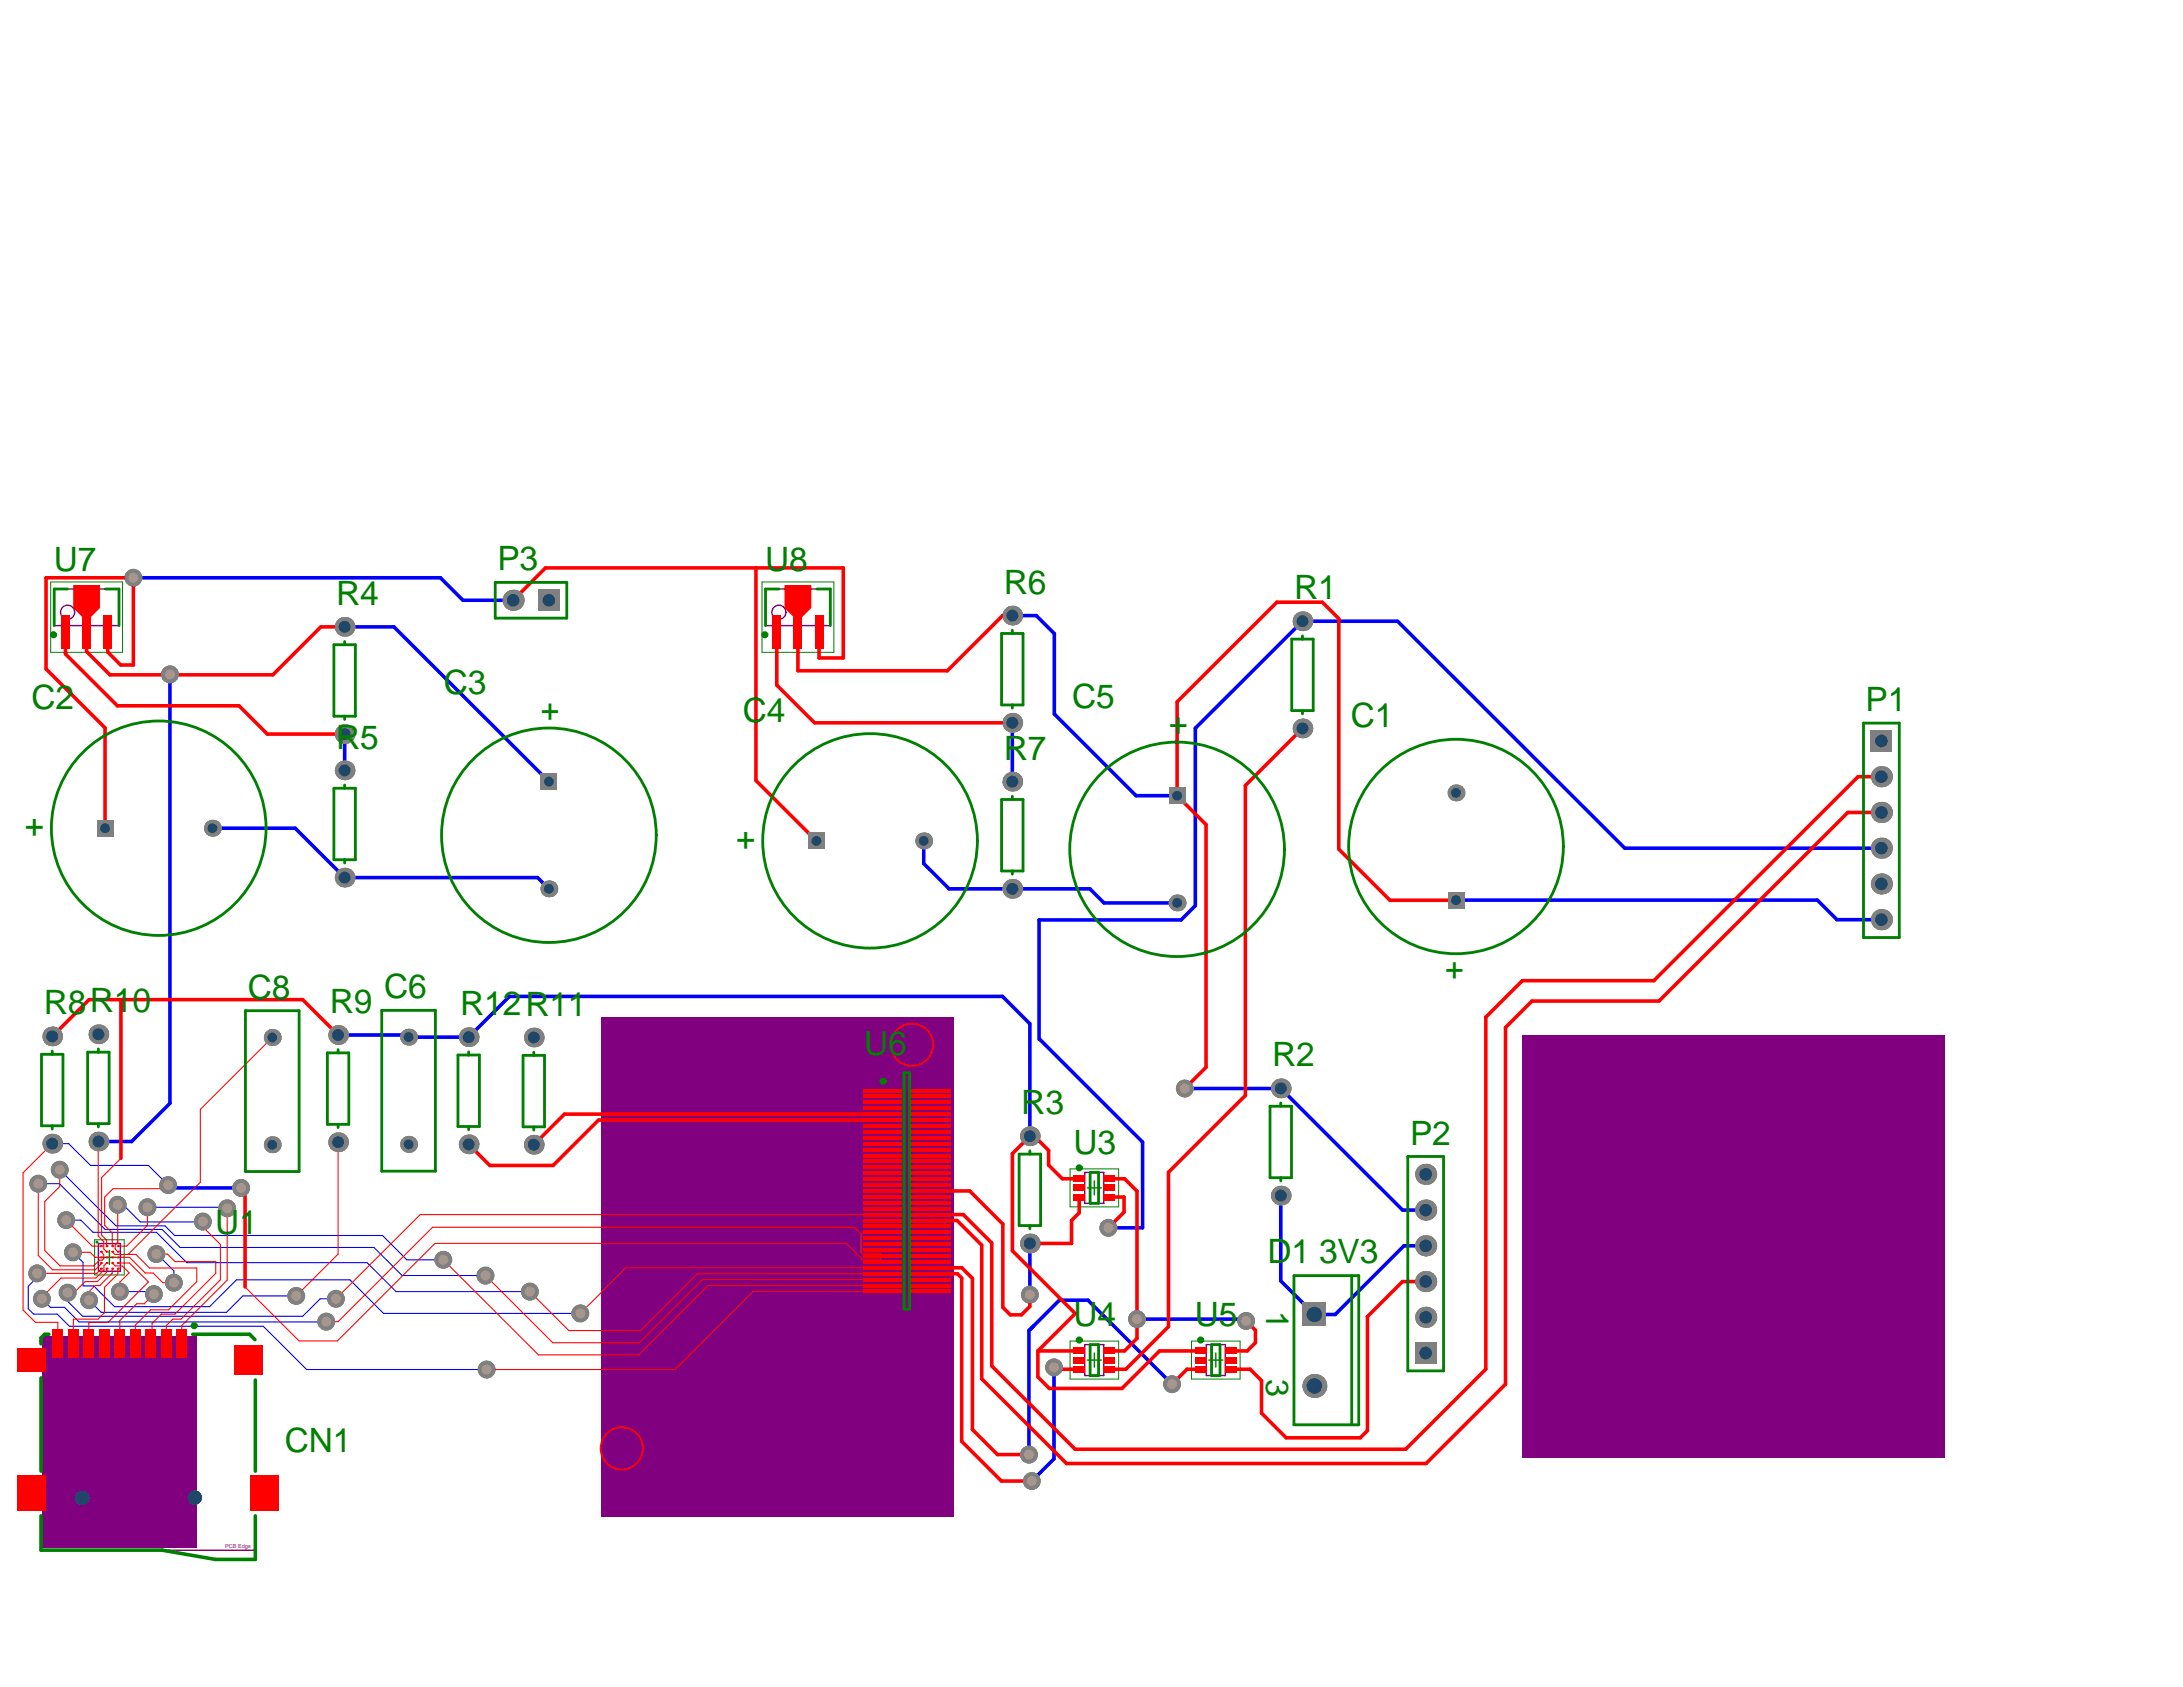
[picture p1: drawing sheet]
<svg xmlns="http://www.w3.org/2000/svg" width="279mm" height="216mm" viewBox="0 0 279 216" stroke-linecap="round" stroke-linejoin="round" font-family="sans-serif">
<defs><g id="words">
<g font-size="4.3" fill="#008000">
<text x="6.9" y="73.1">U7</text>
<text x="43" y="77.4">R4</text>
<text x="63.7" y="73">P3</text>
<text x="97.9" y="73.1">U8</text>
<text x="128.5" y="76">R6</text>
<text x="165.6" y="76.7">R1</text>
<text x="56.8" y="88.8">C3</text>
<text x="4" y="90.7">C2</text>
<text x="43" y="95.8">R5</text>
<text x="95.1" y="92.3">C4</text>
<text x="137.2" y="90.6">C5</text>
<text x="172.9" y="93.1">C1</text>
<text x="238.8" y="91">P1</text>
<text x="128.5" y="97.2">R7</text>
<text x="5.6" y="129.8">R8R10</text>
<text x="31.7" y="127.8">C8</text>
<text x="42.2" y="129.6">R9</text>
<text x="49.2" y="127.8">C6</text>
<text x="58.9" y="129.9">R12R11</text>
<text x="110.6" y="135">U6</text>
<text x="162.8" y="136.5">R2</text>
<text x="130.7" y="142.6">R3</text>
<text x="137.4" y="147.7">U3</text>
<text x="180.5" y="146.5">P2</text>
<text x="27.5" y="158">U1</text>
<text x="162.2" y="161.7">D1 3V3</text>
<text x="137.4" y="169.7">U4</text>
<text x="152.9" y="169.7">U5</text>
<text x="36.4" y="185.8">CN1</text>
</g>
<g font-size="4.2" fill="#008000">
<text x="5.7" y="104.7" transform="rotate(-180 5.7 104.7)">+</text>
<text x="96.7" y="106.3" transform="rotate(-180 96.7 106.3)">+</text>
</g>
<g font-size="4.1" fill="#008000">
<text x="71.6" y="92.3" transform="rotate(-90 71.6 92.3)">+</text>
<text x="152" y="94.1" transform="rotate(-90 152 94.1)">+</text>
<text x="185" y="123" transform="rotate(90 185 123)">+</text>
<text x="162.1" y="167.8" transform="rotate(90 162.1 167.8)">1</text>
<text x="162.1" y="176.5" transform="rotate(90 162.1 176.5)">3</text>
</g>
<text font-size=".7" fill="#800080" x="28.8" y="198.1">PCB Edge</text>
</g></defs>
<g fill="none" stroke="#008000" stroke-width=".18">
<path d="M10.2 77.7h1.8M11.1 76.8v1.8M101.2 77.7h1.8M102.1 76.8v1.8M115.1 152.4h1.9M116 151.5v1.8M139.2 152h1.8M140.1 151.1v1.8M13.1 160.9h1.8M14 160v1.8M139.2 174.1h1.8M140.1 173.2v1.8"/>
<path d="M154.7 174.1h1.8M155.6 173.2v1.8"/>
</g>
<path d="M6.5 74.5h9.2v9h-9.2zM97.5 74.5h9.2v9h-9.2zM110.2 136.4h11.7v32h-11.7zM12.1 158.7h3.8v4.5h-3.8zM137 149.6h6.2v4.9h-6.2zM137 171.6h6.2v4.9h-6.2zM152.5 171.6h6.2v4.9h-6.2z" fill="none" stroke="#008000" stroke-width=".13"/>
<g fill="none" stroke="#800080" stroke-width=".18">
<path d="M6.9 75.4h8.3v4.7h-8.3zM98 75.4h8.3v4.7h-8.3zM113.9 137.3h4.3v30.2h-4.3zM12.6 159.2h2.8v3.5h-2.8zM138.8 150h2.5v4h-2.5zM138.8 172.1h2.5v3.9h-2.5zM154.4 172.1h2.4v3.9h-2.4zM5.2 198.4h27.5"/>
<circle cx="8.7" cy="78.4" r=".9"/>
<circle cx="99.7" cy="78.4" r=".9"/>
<circle cx="115.5" cy="138.9" r=".9"/>
</g>
<g fill="#800080">
<path d="M76.9 130.1h45.1v64h-45.1z" fill-rule="evenodd"/>
<path d="M5.4 171h19.8v27h-19.8z" fill-rule="evenodd"/>
<path d="M194.8 132.5h54.1v54h-54.1z" fill-rule="evenodd"/>
</g>
<g fill="none" stroke="#00f" stroke-width=".14">
<path d="M4.9 151.5h2.7l5.9 5.8h7.2l2.4 2.4h24.8l3.6 3.5h10.6M6.7 146.4h2.1l2.8 2.8h7.4l2.5 2.5M7.6 149.7l7.2 7.2h6.3l1.2 1.2h26.7l3.1 3.1h4.6M8.5 156.2h1.8l1.6 1.5h8.1l3.9 3.9h23.1l3.7 3.7h17.1M15.1 154.2h.7l2.2 2.2 8-.1M18.9 154.5h10l.2 .1M4.8 163v.5l-1.2 1.1v2.9l.7 .7h3l1.6 1.5h24.8l5.5 5.6h23.1M5.4 166.2l1.1 1.1h1.7l1.9 1.9 31.7-.1M8.7 165.4v1.1l1.9 2h28.1l2.3-2.3h2M9.4 160.3h-.1l1.3 1.2v3.1h1.4l2.7 2.6h12.1l3.5-3.4h14.5l4.3 4.3h25.2M15.3 165.3h4.1l.3 .3M20 160.5l2.3 2.1v1.6"/>
<path d="M37.9 165.8h-6.8l-2.1 2.2h-16l-1.6-1.6"/>
</g>
<g fill="none" stroke="#00f" stroke-width=".46">
<path d="M17.1 73.9h39.3l2.9 2.9h6.4M129.6 78.8h3l2.3 2.3v10.3l10.5 10.4h5.3M21.8 86.3v54.9l-4.9 4.9h-4.3M44.1 93.9v4.7M44.1 80.2h6.3l19.9 19.8M129.6 92.5v7.5M27.2 106h10.6l6.3 6.3h24.7l1.5 1.5M118.2 107.6v2.9l3.3 3.3h18l1.8 1.8h9.4M186.4 115.2h46.2l2.5 2.5h5.7M240.8 108.6h-32.8l-29.1-29.1h-12.2l-13.7 13.7v22.7l-1.8 1.8h-18.2v15.3M43.3 132.5h8.7l.3 .2h7.7l5.2-5.2h63.1l3.5 3.5v14.4M133.1 133l13.1 13.2v10.9h-4.3"/>
<path d="M151.6 139.3h12.3l15.6 15.6h3M21.5 151.7l.4 .3h9M131.8 159.1v6.6M163.9 153v10.9l4.3 4.3h2.7l8.8-8.8h2.8M134.9 175v11.7l-2.8 2.8M145.5 168.8h13.8M150 177.1l-10.7-10.7h-3.7l-3.9 3.9v15.9"/>
</g>
<circle cx="145.5" cy="168.8" r="1.14" fill="#808080"/>
<circle cx="145.5" cy="168.8" r=".64" fill="#a6968d"/>
<circle cx="159.5" cy="169.1" r="1.14" fill="#808080"/>
<circle cx="159.5" cy="169.1" r=".64" fill="#a6968d"/>
<circle cx="131.7" cy="186.2" r="1.14" fill="#808080"/>
<circle cx="131.7" cy="186.2" r=".64" fill="#a6968d"/>
<circle cx="132.1" cy="189.5" r="1.14" fill="#808080"/>
<circle cx="132.1" cy="189.5" r=".64" fill="#a6968d"/>
<circle cx="131.8" cy="165.7" r="1.14" fill="#808080"/>
<circle cx="131.8" cy="165.7" r=".64" fill="#a6968d"/>
<circle cx="150" cy="177.1" r="1.14" fill="#808080"/>
<circle cx="150" cy="177.1" r=".64" fill="#a6968d"/>
<circle cx="134.9" cy="175" r="1.14" fill="#808080"/>
<circle cx="134.9" cy="175" r=".64" fill="#a6968d"/>
<circle cx="62.3" cy="175.3" r="1.14" fill="#808080"/>
<circle cx="62.3" cy="175.3" r=".64" fill="#a6968d"/>
<circle cx="30.9" cy="152" r="1.14" fill="#808080"/>
<circle cx="30.9" cy="152" r=".64" fill="#a6968d"/>
<circle cx="21.8" cy="86.3" r="1.14" fill="#808080"/>
<circle cx="21.8" cy="86.3" r=".64" fill="#a6968d"/>
<circle cx="21.5" cy="151.7" r="1.14" fill="#808080"/>
<circle cx="21.5" cy="151.7" r=".64" fill="#a6968d"/>
<circle cx="41.8" cy="169.1" r="1.14" fill="#808080"/>
<circle cx="41.8" cy="169.1" r=".64" fill="#a6968d"/>
<circle cx="74.3" cy="168.1" r="1.14" fill="#808080"/>
<circle cx="74.3" cy="168.1" r=".64" fill="#a6968d"/>
<circle cx="67.8" cy="165.3" r="1.14" fill="#808080"/>
<circle cx="67.8" cy="165.3" r=".64" fill="#a6968d"/>
<circle cx="62.1" cy="163.2" r="1.14" fill="#808080"/>
<circle cx="62.1" cy="163.2" r=".64" fill="#a6968d"/>
<circle cx="56.7" cy="161.2" r="1.14" fill="#808080"/>
<circle cx="56.7" cy="161.2" r=".64" fill="#a6968d"/>
<circle cx="37.9" cy="165.8" r="1.14" fill="#808080"/>
<circle cx="37.9" cy="165.8" r=".64" fill="#a6968d"/>
<circle cx="43" cy="166.2" r="1.14" fill="#808080"/>
<circle cx="43" cy="166.2" r=".64" fill="#a6968d"/>
<circle cx="19.7" cy="165.6" r="1.14" fill="#808080"/>
<circle cx="19.7" cy="165.6" r=".64" fill="#a6968d"/>
<circle cx="15.3" cy="165.3" r="1.14" fill="#808080"/>
<circle cx="15.3" cy="165.3" r=".64" fill="#a6968d"/>
<circle cx="22.3" cy="164.2" r="1.14" fill="#808080"/>
<circle cx="22.3" cy="164.2" r=".64" fill="#a6968d"/>
<circle cx="26" cy="156.3" r="1.14" fill="#808080"/>
<circle cx="26" cy="156.3" r=".64" fill="#a6968d"/>
<circle cx="29.1" cy="154.6" r="1.14" fill="#808080"/>
<circle cx="29.1" cy="154.6" r=".64" fill="#a6968d"/>
<circle cx="20" cy="160.5" r="1.14" fill="#808080"/>
<circle cx="20" cy="160.5" r=".64" fill="#a6968d"/>
<circle cx="4.8" cy="163" r="1.14" fill="#808080"/>
<circle cx="4.8" cy="163" r=".64" fill="#a6968d"/>
<circle cx="8.5" cy="156.2" r="1.14" fill="#808080"/>
<circle cx="8.5" cy="156.2" r=".64" fill="#a6968d"/>
<circle cx="15.1" cy="154.2" r="1.14" fill="#808080"/>
<circle cx="15.1" cy="154.2" r=".64" fill="#a6968d"/>
<circle cx="4.9" cy="151.5" r="1.14" fill="#808080"/>
<circle cx="4.9" cy="151.5" r=".64" fill="#a6968d"/>
<circle cx="18.9" cy="154.5" r="1.14" fill="#808080"/>
<circle cx="18.9" cy="154.5" r=".64" fill="#a6968d"/>
<circle cx="7.6" cy="149.7" r="1.14" fill="#808080"/>
<circle cx="7.6" cy="149.7" r=".64" fill="#a6968d"/>
<circle cx="11.4" cy="166.4" r="1.14" fill="#808080"/>
<circle cx="11.4" cy="166.4" r=".64" fill="#a6968d"/>
<circle cx="8.7" cy="165.4" r="1.14" fill="#808080"/>
<circle cx="8.7" cy="165.4" r=".64" fill="#a6968d"/>
<circle cx="5.4" cy="166.2" r="1.14" fill="#808080"/>
<circle cx="5.4" cy="166.2" r=".64" fill="#a6968d"/>
<circle cx="141.9" cy="157.1" r="1.14" fill="#808080"/>
<circle cx="141.9" cy="157.1" r=".64" fill="#a6968d"/>
<circle cx="17.1" cy="73.9" r="1.14" fill="#808080"/>
<circle cx="17.1" cy="73.9" r=".64" fill="#a6968d"/>
<circle cx="151.6" cy="139.3" r="1.14" fill="#808080"/>
<circle cx="151.6" cy="139.3" r=".64" fill="#a6968d"/>
<circle cx="9.3" cy="160.3" r="1.14" fill="#808080"/>
<circle cx="9.3" cy="160.3" r=".64" fill="#a6968d"/>
<circle cx="24.9" cy="191.7" r=".54" fill="#808080"/>
<circle cx="24.9" cy="191.7" r=".92" fill="#1f4769"/>
<circle cx="34.8" cy="132.8" r="1.08" fill="#808080"/>
<circle cx="34.8" cy="132.8" r=".63" fill="#1f4769"/>
<circle cx="68.3" cy="132.8" r="1.26" fill="#808080"/>
<circle cx="68.3" cy="132.8" r=".77" fill="#1f4769"/>
<path d="M103.4 106.5h2.2v2.2h-2.2z" fill-rule="evenodd" fill="#808080"/>
<circle cx="104.5" cy="107.6" r=".63" fill="#1f4769"/>
<path d="M12.4 104.9h2.1v2.2h-2.1z" fill-rule="evenodd" fill="#808080"/>
<circle cx="13.4" cy="106" r=".63" fill="#1f4769"/>
<circle cx="27.2" cy="106" r="1.08" fill="#808080"/>
<circle cx="27.2" cy="106" r=".63" fill="#1f4769"/>
<circle cx="34.8" cy="146.5" r="1.08" fill="#808080"/>
<circle cx="34.8" cy="146.5" r=".63" fill="#1f4769"/>
<circle cx="68.3" cy="146.5" r="1.26" fill="#808080"/>
<circle cx="68.3" cy="146.5" r=".77" fill="#1f4769"/>
<circle cx="166.7" cy="93.2" r="1.26" fill="#808080"/>
<circle cx="166.7" cy="93.2" r=".77" fill="#1f4769"/>
<circle cx="166.7" cy="79.5" r="1.26" fill="#808080"/>
<circle cx="166.7" cy="79.5" r=".77" fill="#1f4769"/>
<circle cx="10.5" cy="191.7" r=".54" fill="#808080"/>
<circle cx="10.5" cy="191.7" r=".92" fill="#1f4769"/>
<circle cx="12.6" cy="132.4" r="1.26" fill="#808080"/>
<circle cx="12.6" cy="132.4" r=".77" fill="#1f4769"/>
<circle cx="6.7" cy="132.6" r="1.26" fill="#808080"/>
<circle cx="6.7" cy="132.6" r=".77" fill="#1f4769"/>
<circle cx="43.3" cy="132.5" r="1.26" fill="#808080"/>
<circle cx="43.3" cy="132.5" r=".77" fill="#1f4769"/>
<circle cx="52.3" cy="132.7" r="1.08" fill="#808080"/>
<circle cx="52.3" cy="132.7" r=".63" fill="#1f4769"/>
<path d="M69.2 99h2.1v2.1h-2.1z" fill-rule="evenodd" fill="#808080"/>
<circle cx="70.3" cy="100" r=".63" fill="#1f4769"/>
<circle cx="129.6" cy="100" r="1.26" fill="#808080"/>
<circle cx="129.6" cy="100" r=".77" fill="#1f4769"/>
<circle cx="129.6" cy="92.5" r="1.26" fill="#808080"/>
<circle cx="129.6" cy="92.5" r=".77" fill="#1f4769"/>
<path d="M181.1 171.8h2.7v2.7h-2.7z" fill-rule="evenodd" fill="#808080"/>
<circle cx="182.5" cy="173.2" r=".81" fill="#1f4769"/>
<circle cx="182.5" cy="154.9" r="1.35" fill="#808080"/>
<circle cx="182.5" cy="154.9" r=".81" fill="#1f4769"/>
<circle cx="12.6" cy="146.1" r="1.26" fill="#808080"/>
<circle cx="12.6" cy="146.1" r=".77" fill="#1f4769"/>
<circle cx="6.7" cy="146.4" r="1.26" fill="#808080"/>
<circle cx="6.7" cy="146.4" r=".77" fill="#1f4769"/>
<circle cx="43.3" cy="146.2" r="1.26" fill="#808080"/>
<circle cx="43.3" cy="146.2" r=".77" fill="#1f4769"/>
<circle cx="44.1" cy="112.3" r="1.26" fill="#808080"/>
<circle cx="44.1" cy="112.3" r=".77" fill="#1f4769"/>
<circle cx="44.1" cy="98.6" r="1.26" fill="#808080"/>
<circle cx="44.1" cy="98.6" r=".77" fill="#1f4769"/>
<circle cx="44.1" cy="93.9" r="1.26" fill="#808080"/>
<circle cx="44.1" cy="93.9" r=".77" fill="#1f4769"/>
<circle cx="52.3" cy="146.5" r="1.08" fill="#808080"/>
<circle cx="52.3" cy="146.5" r=".63" fill="#1f4769"/>
<circle cx="70.3" cy="113.8" r="1.08" fill="#808080"/>
<circle cx="70.3" cy="113.8" r=".63" fill="#1f4769"/>
<path d="M68.9 75.5h2.7v2.7h-2.7z" fill-rule="evenodd" fill="#808080"/>
<circle cx="70.3" cy="76.8" r=".81" fill="#1f4769"/>
<circle cx="65.7" cy="76.8" r="1.35" fill="#808080"/>
<circle cx="65.7" cy="76.8" r=".81" fill="#1f4769"/>
<circle cx="131.8" cy="159.1" r="1.26" fill="#808080"/>
<circle cx="131.8" cy="159.1" r=".77" fill="#1f4769"/>
<circle cx="131.8" cy="145.4" r="1.26" fill="#808080"/>
<circle cx="131.8" cy="145.4" r=".77" fill="#1f4769"/>
<circle cx="129.6" cy="113.8" r="1.26" fill="#808080"/>
<circle cx="129.6" cy="113.8" r=".77" fill="#1f4769"/>
<circle cx="129.6" cy="78.8" r="1.26" fill="#808080"/>
<circle cx="129.6" cy="78.8" r=".77" fill="#1f4769"/>
<circle cx="150.7" cy="115.6" r="1.08" fill="#808080"/>
<circle cx="150.7" cy="115.6" r=".63" fill="#1f4769"/>
<path d="M149.6 100.8h2.1v2.1h-2.1z" fill-rule="evenodd" fill="#808080"/>
<circle cx="150.7" cy="101.8" r=".63" fill="#1f4769"/>
<circle cx="168.2" cy="177.4" r="1.53" fill="#808080"/>
<circle cx="168.2" cy="177.4" r=".99" fill="#1f4769"/>
<circle cx="182.5" cy="164" r="1.35" fill="#808080"/>
<circle cx="182.5" cy="164" r=".81" fill="#1f4769"/>
<circle cx="182.5" cy="159.4" r="1.35" fill="#808080"/>
<circle cx="182.5" cy="159.4" r=".81" fill="#1f4769"/>
<circle cx="182.5" cy="150.3" r="1.35" fill="#808080"/>
<circle cx="182.5" cy="150.3" r=".81" fill="#1f4769"/>
<path d="M185.3 114.1h2.1v2.2h-2.1z" fill-rule="evenodd" fill="#808080"/>
<circle cx="186.4" cy="115.2" r=".63" fill="#1f4769"/>
<circle cx="186.4" cy="101.5" r="1.08" fill="#808080"/>
<circle cx="186.4" cy="101.5" r=".63" fill="#1f4769"/>
<circle cx="240.8" cy="113.1" r="1.35" fill="#808080"/>
<circle cx="240.8" cy="113.1" r=".81" fill="#1f4769"/>
<circle cx="240.8" cy="117.7" r="1.35" fill="#808080"/>
<circle cx="240.8" cy="117.7" r=".81" fill="#1f4769"/>
<circle cx="240.8" cy="99.4" r="1.35" fill="#808080"/>
<circle cx="240.8" cy="99.4" r=".81" fill="#1f4769"/>
<circle cx="240.8" cy="104" r="1.35" fill="#808080"/>
<circle cx="240.8" cy="104" r=".81" fill="#1f4769"/>
<circle cx="240.8" cy="108.6" r="1.35" fill="#808080"/>
<circle cx="240.8" cy="108.6" r=".81" fill="#1f4769"/>
<circle cx="44.1" cy="80.2" r="1.26" fill="#808080"/>
<circle cx="44.1" cy="80.2" r=".77" fill="#1f4769"/>
<path d="M166.7 166.7h3.1v3.1h-3.1z" fill-rule="evenodd" fill="#808080"/>
<circle cx="168.2" cy="168.2" r=".99" fill="#1f4769"/>
<circle cx="182.5" cy="168.6" r="1.35" fill="#808080"/>
<circle cx="182.5" cy="168.6" r=".81" fill="#1f4769"/>
<path d="M239.4 93.5h2.7v2.7h-2.7z" fill-rule="evenodd" fill="#808080"/>
<circle cx="240.8" cy="94.8" r=".81" fill="#1f4769"/>
<circle cx="60" cy="132.7" r="1.26" fill="#808080"/>
<circle cx="60" cy="132.7" r=".77" fill="#1f4769"/>
<circle cx="118.2" cy="107.6" r="1.08" fill="#808080"/>
<circle cx="118.2" cy="107.6" r=".63" fill="#1f4769"/>
<circle cx="60" cy="146.5" r="1.26" fill="#808080"/>
<circle cx="60" cy="146.5" r=".77" fill="#1f4769"/>
<circle cx="163.9" cy="153" r="1.26" fill="#808080"/>
<circle cx="163.9" cy="153" r=".77" fill="#1f4769"/>
<circle cx="163.9" cy="139.3" r="1.26" fill="#808080"/>
<circle cx="163.9" cy="139.3" r=".77" fill="#1f4769"/>
<g fill="#f00">
<path d="M9.4 74.9h3.4v2.9l-1.2 1.2h-1.1l-1.1-1.2z"/>
<path d="M100.4 74.9h3.4v2.9l-1.1 1.2h-1.1l-1.2-1.2z"/>
</g>
<g fill="none" stroke="#f00" stroke-width=".14">
<path d="M34.8 132.8l-9.2 9.2v9.3l-9.2 9.2M4.9 151.5v9.2l1.8 1.8h5.5l.7-.7v-.2M6.7 146.4l-3.7 3.7v17.6l1.5 1.5h2.9v2.8M7.6 149.7v2.2l-1.9 1.9v6.2l2 2h4.3l.7-.7h.4l.2-.2v-.5l-.4-.4M8.6 156.2h-.1l3.3 3.3h1.1M12.6 146.1v12.1l.7 .7v.9l.3 .4M14.7 159.9l.4 .3M14.7 159.9h.1M15.1 154.2v4.8l-.4 .3v.6M15.5 148.2l-2.5 2.5v7.4l.6 .6v.8M18.9 154.5v2.3l-2.7 2.7h-1.1M21.9 151.7h-.4v.5l-.1-.1h-6.9l-1.1 1.1v3.6l1 1v1.7"/>
<path d="M26 156.3v.7l2.2 2.3v4.5l-5 5h-1.1l-.8 .9v2.3M29.1 154.6v9.2l-5.8 5.8v2.4M43.4 146.3l-.1-.1v14.3l-5.4 5.3M113 155.4h-59.2l-10.8 10.8M9.3 160.3h2.2l.7 .6h.7M11.4 169.2h.1M11.4 169.2v2.8M12.9 162.4l-.5 .6h-7.6M13.6 161.6l-.3 .4v.5l-1 1.1h-4.5l-2.4 2.4v.2M13.6 162.4v.4l-1.1 1.2h-1.6l-1.4 1.4h-.8M13.7 160.9h-.1M14.4 162.4v.5l-1.6 1.6h-.6l-.8 .8v1.1"/>
<path d="M14.4 161.6l.3 .4h1l.8 .9-1.2 1.2v1.2M14.4 160.2l.3 .3h2.7l1.7 1.8h6.1v1.7l-3.6 3.6h-2.3l-2 2v2.4M15.1 161.6h1.5l2.4 2.5-5.2 5.1h-2.4M15.1 162.4v.6l-1.7 1.8v3.2l-.9 .8-3.1 .1v3.1M15.1 160.9h1.5l2 2h1l1.2 1.3h1.5M19.7 165.6l-1.2 1.3h-1l-2.2 2.1v3M20 160.5h1.4l1 1h5.2v1.5l-5.2 5.2h-1.7l-1.2 1.2v2.4M56.7 161.2l12.2 12.2h12.8l8.9-8.9h22.4M62.1 163.2l8.6 8.6h11.1l8.1-8h23.1M113 160.7l-.3-.3h-2.4l-.1-.1v-2.4l-.8-.8h-54l-12.1 12h-1.5M113 161.5l-.3-.4h-2.4l-2-2h-52.6l-12.5 12.5h-4.9l-6.9-6.9M113 163h-23.7l-7.3 7.3h-9.2l-5-5"/>
<path d="M113 165.3h-16.6l-10 10h-24.1M113 162.2h-32.9l-5.8 5.9"/>
</g>
<g fill="none" stroke="#f00" stroke-width=".46">
<path d="M65.7 76.8l4.1-4.1h38.1v11.5h-3.1v-3.3M96.8 72.7v27.2l7.7 7.7M129.6 78.8h-1.3l-7 7h-19.2v-4.7M8.4 80.9v2.8l6.6 6.6h15.6l3.6 3.6h9.9M13.8 80.9v2.5l1.6 1.7h1.7v-11.2h-11.2v11.7l7.5 7.6v12.8M44.1 80.2h-3l-6.2 6.2h-20.8l-3-3v-2.3M99.4 80.9v6.8l4.9 4.8h25.3M166.7 93.2l-7.3 7.3v39.7l-9.8 9.8v19.8l-5.5 5.4h-2.1M240.8 99.4h-3l-26.1 26.1h-16.9l-4.6 4.7v45l-10.3 10.3h-42.3l-10.7-10.7v-15.7l-3.6-3.7h-4.2M186.3 115.2h-8.4l-6.5-6.5v-29.5l-2.2-2.1h-5.8l-12.7 12.7v12l3.7 3.7v31.1l-2.8 2.7M240.8 104h-4.3l-24.2 24.1h-16.2l-3.4 3.4v45.6l-10.2 10.2h-46l-10.8-10.8v-17.1l-3.2-3.2h-3.4M15.7 127.9l-.2 .3v20"/>
<path d="M43.3 132.5l-4.6-4.6h-27.3l-4.7 4.7M30.9 152l.5 .5v12.2M113 142.6h-40.8l-3.9 3.9M113 143.3h-36.4l-5.8 5.9h-8.1l-2.7-2.7M119.1 152.4h5l4.3 4.3v10.6l.9 1h1.4l1.1-1.1v-1.5M138.1 153.2v2l-1 1v2.9h-5.3M138.1 150.9h-2.1l-1.8-1.8v-1.9l-1.8-1.8h-.6l-2.2 2.2v12.5l8 8-4.8 4.8M142 153.2h1.9v1.9l-2 2M142 150.9h1.9l1.6 1.5v18.9l-1.6 1.6h-1.9M119.1 163h3.4l.6 .6v20.9l5.1 5h3.9M119.1 162.2h4l1.4 1.4v19.4l3.2 3.2h4M132.8 172.9v3.3l1.5 1.5h9.3l4.8-4.8h5.3"/>
<path d="M132.8 172.9h5.3M134.9 175l.2 .2h3M153.7 175.2h-1.8l-1.9 1.9M159.5 169l1.2 1.2v1.6l-1.1 1.1h-2.1M182.5 164h-3l-4.5 4.5v14.6l-.9 .9h-9.5l-3.1-3.1v-4.2l-1.5-1.5h-2.5"/>
</g>
<g fill="none" stroke="#f00" stroke-width=".23">
<circle cx="116.7" cy="133.7" r="2.7"/>
<circle cx="79.6" cy="185.4" r="2.7"/>
</g>
<circle cx="145.5" cy="168.8" r="1.14" fill="#808080"/>
<circle cx="145.5" cy="168.8" r=".64" fill="#a6968d"/>
<circle cx="159.5" cy="169.1" r="1.14" fill="#808080"/>
<circle cx="159.5" cy="169.1" r=".64" fill="#a6968d"/>
<circle cx="131.7" cy="186.2" r="1.14" fill="#808080"/>
<circle cx="131.7" cy="186.2" r=".64" fill="#a6968d"/>
<circle cx="132.1" cy="189.5" r="1.14" fill="#808080"/>
<circle cx="132.1" cy="189.5" r=".64" fill="#a6968d"/>
<circle cx="131.8" cy="165.7" r="1.14" fill="#808080"/>
<circle cx="131.8" cy="165.7" r=".64" fill="#a6968d"/>
<circle cx="150" cy="177.1" r="1.14" fill="#808080"/>
<circle cx="150" cy="177.1" r=".64" fill="#a6968d"/>
<circle cx="134.9" cy="175" r="1.14" fill="#808080"/>
<circle cx="134.9" cy="175" r=".64" fill="#a6968d"/>
<circle cx="62.3" cy="175.3" r="1.14" fill="#808080"/>
<circle cx="62.3" cy="175.3" r=".64" fill="#a6968d"/>
<circle cx="30.9" cy="152" r="1.14" fill="#808080"/>
<circle cx="30.9" cy="152" r=".64" fill="#a6968d"/>
<circle cx="21.8" cy="86.3" r="1.14" fill="#808080"/>
<circle cx="21.8" cy="86.3" r=".64" fill="#a6968d"/>
<circle cx="21.5" cy="151.7" r="1.14" fill="#808080"/>
<circle cx="21.5" cy="151.7" r=".64" fill="#a6968d"/>
<circle cx="41.8" cy="169.1" r="1.14" fill="#808080"/>
<circle cx="41.8" cy="169.1" r=".64" fill="#a6968d"/>
<circle cx="74.3" cy="168.1" r="1.14" fill="#808080"/>
<circle cx="74.3" cy="168.1" r=".64" fill="#a6968d"/>
<circle cx="67.8" cy="165.3" r="1.14" fill="#808080"/>
<circle cx="67.8" cy="165.3" r=".64" fill="#a6968d"/>
<circle cx="62.1" cy="163.2" r="1.14" fill="#808080"/>
<circle cx="62.1" cy="163.2" r=".64" fill="#a6968d"/>
<circle cx="56.7" cy="161.2" r="1.14" fill="#808080"/>
<circle cx="56.7" cy="161.2" r=".64" fill="#a6968d"/>
<circle cx="37.9" cy="165.8" r="1.14" fill="#808080"/>
<circle cx="37.9" cy="165.8" r=".64" fill="#a6968d"/>
<circle cx="43" cy="166.2" r="1.14" fill="#808080"/>
<circle cx="43" cy="166.2" r=".64" fill="#a6968d"/>
<circle cx="19.7" cy="165.6" r="1.14" fill="#808080"/>
<circle cx="19.7" cy="165.6" r=".64" fill="#a6968d"/>
<circle cx="15.3" cy="165.3" r="1.14" fill="#808080"/>
<circle cx="15.3" cy="165.3" r=".64" fill="#a6968d"/>
<circle cx="22.3" cy="164.2" r="1.14" fill="#808080"/>
<circle cx="22.3" cy="164.2" r=".64" fill="#a6968d"/>
<circle cx="26" cy="156.3" r="1.14" fill="#808080"/>
<circle cx="26" cy="156.3" r=".64" fill="#a6968d"/>
<circle cx="29.1" cy="154.6" r="1.14" fill="#808080"/>
<circle cx="29.1" cy="154.6" r=".64" fill="#a6968d"/>
<circle cx="20" cy="160.5" r="1.14" fill="#808080"/>
<circle cx="20" cy="160.5" r=".64" fill="#a6968d"/>
<circle cx="4.8" cy="163" r="1.14" fill="#808080"/>
<circle cx="4.8" cy="163" r=".64" fill="#a6968d"/>
<circle cx="8.5" cy="156.2" r="1.14" fill="#808080"/>
<circle cx="8.5" cy="156.2" r=".64" fill="#a6968d"/>
<circle cx="15.1" cy="154.2" r="1.14" fill="#808080"/>
<circle cx="15.1" cy="154.2" r=".64" fill="#a6968d"/>
<circle cx="4.9" cy="151.5" r="1.14" fill="#808080"/>
<circle cx="4.9" cy="151.5" r=".64" fill="#a6968d"/>
<circle cx="18.9" cy="154.5" r="1.14" fill="#808080"/>
<circle cx="18.9" cy="154.5" r=".64" fill="#a6968d"/>
<circle cx="7.6" cy="149.7" r="1.14" fill="#808080"/>
<circle cx="7.6" cy="149.7" r=".64" fill="#a6968d"/>
<circle cx="11.4" cy="166.4" r="1.14" fill="#808080"/>
<circle cx="11.4" cy="166.4" r=".64" fill="#a6968d"/>
<circle cx="8.7" cy="165.4" r="1.14" fill="#808080"/>
<circle cx="8.7" cy="165.4" r=".64" fill="#a6968d"/>
<circle cx="5.4" cy="166.2" r="1.14" fill="#808080"/>
<circle cx="5.4" cy="166.2" r=".64" fill="#a6968d"/>
<circle cx="141.9" cy="157.1" r="1.14" fill="#808080"/>
<circle cx="141.9" cy="157.1" r=".64" fill="#a6968d"/>
<circle cx="17.1" cy="73.9" r="1.14" fill="#808080"/>
<circle cx="17.1" cy="73.9" r=".64" fill="#a6968d"/>
<circle cx="151.6" cy="139.3" r="1.14" fill="#808080"/>
<circle cx="151.6" cy="139.3" r=".64" fill="#a6968d"/>
<circle cx="9.3" cy="160.3" r="1.14" fill="#808080"/>
<circle cx="9.3" cy="160.3" r=".64" fill="#a6968d"/>
<circle cx="24.9" cy="191.7" r=".54" fill="#808080"/>
<circle cx="24.9" cy="191.7" r=".92" fill="#1f4769"/>
<circle cx="34.8" cy="132.8" r="1.08" fill="#808080"/>
<circle cx="34.8" cy="132.8" r=".63" fill="#1f4769"/>
<circle cx="68.3" cy="132.8" r="1.26" fill="#808080"/>
<circle cx="68.3" cy="132.8" r=".77" fill="#1f4769"/>
<path d="M103.4 106.5h2.2v2.2h-2.2z" fill-rule="evenodd" fill="#808080"/>
<circle cx="104.5" cy="107.6" r=".63" fill="#1f4769"/>
<path d="M12.4 104.9h2.1v2.2h-2.1z" fill-rule="evenodd" fill="#808080"/>
<circle cx="13.4" cy="106" r=".63" fill="#1f4769"/>
<circle cx="27.2" cy="106" r="1.08" fill="#808080"/>
<circle cx="27.2" cy="106" r=".63" fill="#1f4769"/>
<circle cx="34.8" cy="146.5" r="1.08" fill="#808080"/>
<circle cx="34.8" cy="146.5" r=".63" fill="#1f4769"/>
<circle cx="68.3" cy="146.5" r="1.26" fill="#808080"/>
<circle cx="68.3" cy="146.5" r=".77" fill="#1f4769"/>
<circle cx="166.7" cy="93.2" r="1.26" fill="#808080"/>
<circle cx="166.7" cy="93.2" r=".77" fill="#1f4769"/>
<circle cx="166.7" cy="79.5" r="1.26" fill="#808080"/>
<circle cx="166.7" cy="79.5" r=".77" fill="#1f4769"/>
<circle cx="10.5" cy="191.7" r=".54" fill="#808080"/>
<circle cx="10.5" cy="191.7" r=".92" fill="#1f4769"/>
<circle cx="12.6" cy="132.4" r="1.26" fill="#808080"/>
<circle cx="12.6" cy="132.4" r=".77" fill="#1f4769"/>
<circle cx="6.7" cy="132.6" r="1.26" fill="#808080"/>
<circle cx="6.7" cy="132.6" r=".77" fill="#1f4769"/>
<circle cx="43.3" cy="132.5" r="1.26" fill="#808080"/>
<circle cx="43.3" cy="132.5" r=".77" fill="#1f4769"/>
<circle cx="52.3" cy="132.7" r="1.08" fill="#808080"/>
<circle cx="52.3" cy="132.7" r=".63" fill="#1f4769"/>
<path d="M69.2 99h2.1v2.1h-2.1z" fill-rule="evenodd" fill="#808080"/>
<circle cx="70.3" cy="100" r=".63" fill="#1f4769"/>
<circle cx="129.6" cy="100" r="1.26" fill="#808080"/>
<circle cx="129.6" cy="100" r=".77" fill="#1f4769"/>
<circle cx="129.6" cy="92.5" r="1.26" fill="#808080"/>
<circle cx="129.6" cy="92.5" r=".77" fill="#1f4769"/>
<path d="M181.1 171.8h2.7v2.7h-2.7z" fill-rule="evenodd" fill="#808080"/>
<circle cx="182.5" cy="173.2" r=".81" fill="#1f4769"/>
<circle cx="182.5" cy="154.9" r="1.35" fill="#808080"/>
<circle cx="182.5" cy="154.9" r=".81" fill="#1f4769"/>
<circle cx="12.6" cy="146.1" r="1.26" fill="#808080"/>
<circle cx="12.6" cy="146.1" r=".77" fill="#1f4769"/>
<circle cx="6.7" cy="146.4" r="1.26" fill="#808080"/>
<circle cx="6.7" cy="146.4" r=".77" fill="#1f4769"/>
<circle cx="43.3" cy="146.2" r="1.26" fill="#808080"/>
<circle cx="43.3" cy="146.2" r=".77" fill="#1f4769"/>
<circle cx="44.1" cy="112.3" r="1.26" fill="#808080"/>
<circle cx="44.1" cy="112.3" r=".77" fill="#1f4769"/>
<circle cx="44.1" cy="98.6" r="1.26" fill="#808080"/>
<circle cx="44.1" cy="98.6" r=".77" fill="#1f4769"/>
<circle cx="44.1" cy="93.9" r="1.26" fill="#808080"/>
<circle cx="44.1" cy="93.9" r=".77" fill="#1f4769"/>
<circle cx="52.3" cy="146.5" r="1.08" fill="#808080"/>
<circle cx="52.3" cy="146.5" r=".63" fill="#1f4769"/>
<circle cx="70.3" cy="113.8" r="1.08" fill="#808080"/>
<circle cx="70.3" cy="113.8" r=".63" fill="#1f4769"/>
<path d="M68.9 75.5h2.7v2.7h-2.7z" fill-rule="evenodd" fill="#808080"/>
<circle cx="70.3" cy="76.8" r=".81" fill="#1f4769"/>
<circle cx="65.7" cy="76.8" r="1.35" fill="#808080"/>
<circle cx="65.7" cy="76.8" r=".81" fill="#1f4769"/>
<circle cx="131.8" cy="159.1" r="1.26" fill="#808080"/>
<circle cx="131.8" cy="159.1" r=".77" fill="#1f4769"/>
<circle cx="131.8" cy="145.4" r="1.26" fill="#808080"/>
<circle cx="131.8" cy="145.4" r=".77" fill="#1f4769"/>
<circle cx="129.6" cy="113.8" r="1.26" fill="#808080"/>
<circle cx="129.6" cy="113.8" r=".77" fill="#1f4769"/>
<circle cx="129.6" cy="78.8" r="1.26" fill="#808080"/>
<circle cx="129.6" cy="78.8" r=".77" fill="#1f4769"/>
<circle cx="150.7" cy="115.6" r="1.08" fill="#808080"/>
<circle cx="150.7" cy="115.6" r=".63" fill="#1f4769"/>
<path d="M149.6 100.8h2.1v2.1h-2.1z" fill-rule="evenodd" fill="#808080"/>
<circle cx="150.7" cy="101.8" r=".63" fill="#1f4769"/>
<circle cx="168.2" cy="177.4" r="1.53" fill="#808080"/>
<circle cx="168.2" cy="177.4" r=".99" fill="#1f4769"/>
<circle cx="182.5" cy="164" r="1.35" fill="#808080"/>
<circle cx="182.5" cy="164" r=".81" fill="#1f4769"/>
<circle cx="182.5" cy="159.4" r="1.35" fill="#808080"/>
<circle cx="182.5" cy="159.4" r=".81" fill="#1f4769"/>
<circle cx="182.5" cy="150.3" r="1.35" fill="#808080"/>
<circle cx="182.5" cy="150.3" r=".81" fill="#1f4769"/>
<path d="M185.3 114.1h2.1v2.2h-2.1z" fill-rule="evenodd" fill="#808080"/>
<circle cx="186.4" cy="115.2" r=".63" fill="#1f4769"/>
<circle cx="186.4" cy="101.5" r="1.08" fill="#808080"/>
<circle cx="186.4" cy="101.5" r=".63" fill="#1f4769"/>
<circle cx="240.8" cy="113.1" r="1.35" fill="#808080"/>
<circle cx="240.8" cy="113.1" r=".81" fill="#1f4769"/>
<circle cx="240.8" cy="117.7" r="1.35" fill="#808080"/>
<circle cx="240.8" cy="117.7" r=".81" fill="#1f4769"/>
<circle cx="240.8" cy="99.4" r="1.35" fill="#808080"/>
<circle cx="240.8" cy="99.4" r=".81" fill="#1f4769"/>
<circle cx="240.8" cy="104" r="1.35" fill="#808080"/>
<circle cx="240.8" cy="104" r=".81" fill="#1f4769"/>
<circle cx="240.8" cy="108.6" r="1.35" fill="#808080"/>
<circle cx="240.8" cy="108.6" r=".81" fill="#1f4769"/>
<circle cx="44.1" cy="80.2" r="1.26" fill="#808080"/>
<circle cx="44.1" cy="80.2" r=".77" fill="#1f4769"/>
<path d="M166.7 166.7h3.1v3.1h-3.1z" fill-rule="evenodd" fill="#808080"/>
<circle cx="168.2" cy="168.2" r=".99" fill="#1f4769"/>
<circle cx="182.5" cy="168.6" r="1.35" fill="#808080"/>
<circle cx="182.5" cy="168.6" r=".81" fill="#1f4769"/>
<path d="M239.4 93.5h2.7v2.7h-2.7z" fill-rule="evenodd" fill="#808080"/>
<circle cx="240.8" cy="94.8" r=".81" fill="#1f4769"/>
<circle cx="60" cy="132.7" r="1.26" fill="#808080"/>
<circle cx="60" cy="132.7" r=".77" fill="#1f4769"/>
<circle cx="118.2" cy="107.6" r="1.08" fill="#808080"/>
<circle cx="118.2" cy="107.6" r=".63" fill="#1f4769"/>
<circle cx="60" cy="146.5" r="1.26" fill="#808080"/>
<circle cx="60" cy="146.5" r=".77" fill="#1f4769"/>
<circle cx="163.9" cy="153" r="1.26" fill="#808080"/>
<circle cx="163.9" cy="153" r=".77" fill="#1f4769"/>
<circle cx="163.9" cy="139.3" r="1.26" fill="#808080"/>
<circle cx="163.9" cy="139.3" r=".77" fill="#1f4769"/>
<path d="M12.9 159.5h.1M13.6 159.5h.1M14.4 159.5h.1M12.9 162.4h.1M12.9 161.6h.1M12.9 160.9h.1M13.6 162.4h.1M13.6 161.6h.1M13.6 160.9h.1M14.4 162.4h.1M14.4 161.6h.1M14.4 160.9h.1" fill="none" stroke="#f00" stroke-width=".27"/>
<g fill="#f00">
<path d="M137.4 173.7h1.4v.8h-1.4z" fill-rule="evenodd"/>
<path d="M137.4 172.5h1.4v.8h-1.4z" fill-rule="evenodd"/>
<path d="M137.4 151.6h1.4v.8h-1.4z" fill-rule="evenodd"/>
<path d="M137.4 150.4h1.4v.9h-1.4z" fill-rule="evenodd"/>
<path d="M141.3 172.5h1.4v.8h-1.4z" fill-rule="evenodd"/>
<path d="M141.3 173.7h1.4v.8h-1.4z" fill-rule="evenodd"/>
<path d="M141.3 150.4h1.4v.9h-1.4z" fill-rule="evenodd"/>
<path d="M141.3 151.6h1.4v.8h-1.4z" fill-rule="evenodd"/>
<path d="M8.7 170.2h1.3v3.6h-1.3z" fill-rule="evenodd"/>
<path d="M12.7 170.2h1.3v3.6h-1.3z" fill-rule="evenodd"/>
</g>
<path d="M12.9 160.2h.1M13.6 160.2h.1M14.4 160.2h.1" fill="none" stroke="#f00" stroke-width=".27"/>
<g fill="#f00">
<path d="M16.7 170.2h1.3v3.6h-1.3z" fill-rule="evenodd"/>
<path d="M20.6 170.2h1.3v3.6h-1.3z" fill-rule="evenodd"/>
<path d="M22.6 170.2h1.3v3.6h-1.3z" fill-rule="evenodd"/>
<path d="M137.4 174.8h1.4v.8h-1.4z" fill-rule="evenodd"/>
<path d="M137.4 152.8h1.4v.8h-1.4z" fill-rule="evenodd"/>
<path d="M141.3 174.8h1.4v.8h-1.4z" fill-rule="evenodd"/>
<path d="M141.3 152.8h1.4v.8h-1.4z" fill-rule="evenodd"/>
<path d="M7.8 78.7h1.1v4.3h-1.1z" fill-rule="evenodd"/>
<path d="M13.2 78.7h1.1v4.3h-1.1z" fill-rule="evenodd"/>
<path d="M104.3 78.7h1.1v4.3h-1.1z" fill-rule="evenodd"/>
</g>
<path d="M15.1 159.5h.1M15.1 162.4h.1M15.1 161.6h.1M15.1 160.9h.1" fill="none" stroke="#f00" stroke-width=".27"/>
<g fill="none" stroke="#f00" stroke-width=".4">
<path d="M110.4 139.6h5.3M110.4 157.7h5.3M110.4 159.2h5.3M110.4 154.7h5.3M110.4 150.9h5.3M110.4 146.4h5.3M110.4 147.9h5.3M110.4 142.6h5.3M110.4 144.9h5.3M110.4 141.1h5.3M110.4 157h5.3M110.4 158.5h5.3"/>
<path d="M110.4 153.9h5.3M110.4 155.4h5.3M110.4 150.1h5.3M110.4 151.7h5.3M110.4 152.4h5.3M110.4 147.1h5.3M110.4 148.6h5.3M110.4 143.3h5.3M110.4 144.1h5.3M110.4 140.3h5.3M110.4 164.5h5.3M110.4 163h5.3"/>
<path d="M110.4 165.3h5.3M110.4 160.7h5.3M110.4 161.5h5.3M110.4 162.3h5.3"/>
</g>
<g fill="#f00">
<path d="M156.8 172.5h1.5v.8h-1.5z" fill-rule="evenodd"/>
<path d="M156.8 173.7h1.5v.8h-1.5z" fill-rule="evenodd"/>
<path d="M152.9 173.7h1.5v.8h-1.5z" fill-rule="evenodd"/>
<path d="M152.9 172.5h1.5v.8h-1.5z" fill-rule="evenodd"/>
<path d="M14.7 170.2h1.3v3.6h-1.3z" fill-rule="evenodd"/>
<path d="M10.7 170.2h1.3v3.6h-1.3z" fill-rule="evenodd"/>
<path d="M6.8 170.2h1.2v3.6h-1.2z" fill-rule="evenodd"/>
</g>
<path d="M15.1 160.2h.1" fill="none" stroke="#f00" stroke-width=".27"/>
<g fill="#f00">
<path d="M18.7 170.2h1.2v3.6h-1.2z" fill-rule="evenodd"/>
<path d="M32.1 188.9h3.6v4.5h-3.6z" fill-rule="evenodd"/>
</g>
<path d="M110.4 156.2h5.3M110.4 149.4h5.3M110.4 160h5.3M110.4 141.8h5.3M110.4 145.6h5.3M110.4 153.2h5.3M110.4 163.8h5.3" fill="none" stroke="#f00" stroke-width=".4"/>
<g fill="#f00">
<path d="M156.8 174.8h1.5v.8h-1.5z" fill-rule="evenodd"/>
<path d="M152.9 174.8h1.5v.8h-1.5z" fill-rule="evenodd"/>
<path d="M10.5 79h1.1v4.1h-1.1z" fill-rule="evenodd"/>
<path d="M101.6 79h1.1v4.1h-1.1z" fill-rule="evenodd"/>
<path d="M98.9 78.7h1.1v4.3h-1.1z" fill-rule="evenodd"/>
</g>
<g fill="none" stroke="#f00" stroke-width=".4">
<path d="M116.4 139.6h5.3M116.4 157.7h5.3M116.4 159.2h5.3M116.4 154.7h5.3M116.4 150.9h5.3M116.4 146.4h5.3M116.4 147.9h5.3M116.4 142.6h5.3M116.4 144.9h5.3M116.4 141.1h5.3M116.4 157h5.3M116.4 158.5h5.3"/>
<path d="M116.4 153.9h5.3M116.4 155.4h5.3M116.4 150.1h5.3M116.4 151.7h5.3M116.4 152.4h5.3M116.4 147.1h5.3M116.4 148.6h5.3M116.4 143.3h5.3M116.4 144.1h5.3M116.4 140.3h5.3M116.4 164.5h5.3M116.4 163h5.3"/>
<path d="M116.4 165.3h5.3M116.4 160.7h5.3M116.4 161.5h5.3M116.4 162.2h5.3"/>
</g>
<g fill="#f00">
<path d="M2.3 188.9h3.6v4.5h-3.6z" fill-rule="evenodd"/>
<path d="M2.3 172.5h3.6v3h-3.6z" fill-rule="evenodd"/>
<path d="M30 172.1h3.6v3.8h-3.6z" fill-rule="evenodd"/>
</g>
<path d="M116.4 156.2h5.3M116.4 149.4h5.3M116.4 160h5.3M116.4 141.8h5.3M116.4 145.6h5.3M116.4 153.2h5.3M116.4 163.8h5.3" fill="none" stroke="#f00" stroke-width=".4"/>
<path d="M5.3 176.3v12M6.3 170.8h-.6l-.4 .4v.8M24.7 170.8h7.2l.7 .6M32.7 176.6v11.7M5.3 194v4.4h15.4l6.9 1.2h5.1v-5.6" fill="none" stroke="#008000" stroke-width=".46"/>
<g fill="none" stroke="#008000" stroke-width=".36">
<path d="M8.7 75.4h-1.8v4.7M13.5 75.4h1.7v4.7M63.4 74.5h9.1v4.6h-9.1zM99.7 75.4h-1.7v4.7M104.6 75.4h1.7v4.7M42.7 82.5h2.8v9.2h-2.8zM44.1 82.1v.4M44.1 91.7v.4M128.2 81.1h2.7v9.1h-2.7zM129.6 80.7v.4M129.6 90.2v.4M165.3 81.8h2.8v9.1h-2.8z"/>
<path d="M166.7 81.4v.4M166.7 90.9v.5M238.5 92.5h4.6v27.5h-4.6zM42.7 100.9h2.8v9.1h-2.8zM44.1 100.5v.4M44.1 110v.4M128.2 102.3h2.7v9.2h-2.7zM129.6 101.9v.4M129.6 111.5v.4M5.3 134.9h2.8v9.2h-2.8zM6.7 134.5v.4M11.2 134.7h2.8v9.1h-2.8z"/>
<path d="M12.6 134.2v.5M31.4 129.3h6.9v20.6h-6.9zM41.9 134.7h2.7v9.2h-2.7zM43.3 134.3v.4M48.9 129.3h6.8v20.6h-6.8zM58.6 135h2.8v9.2h-2.8zM60 134.6v.4M66.9 135.1h2.8v9.1h-2.8zM68.3 134.7v.4M115.7 137.3h.7v30.2h-.7zM6.7 144.1v.4M12.6 143.8v.4"/>
<path d="M43.3 143.9v.4M60 144.2v.4M68.3 144.2v.4M130.4 147.7h2.8v9.1h-2.8zM131.8 147.3v.4M131.8 156.8v.5M139.5 150h1.1v4h-1.1zM162.5 141.6h2.8v9.1h-2.8zM163.9 141.2v.4M163.9 150.7v.4M180.2 148h4.6v27.4h-4.6zM139.5 172.1h1.1v3.9h-1.1z"/>
<path d="M155.1 172.1h1v3.9h-1zM165.6 163.3h8.3v19h-8.3zM173 163.3v19"/>
<circle cx="20.3" cy="106" r="13.7"/>
<circle cx="70.3" cy="106.9" r="13.7"/>
<circle cx="111.4" cy="107.6" r="13.7"/>
<circle cx="150.7" cy="108.7" r="13.7"/>
<circle cx="186.4" cy="108.3" r="13.7"/>
</g>
<g fill="none" stroke="#008000" stroke-width=".45">
<circle cx="6.8" cy="81.2" r=".23"/>
<circle cx="97.9" cy="81.2" r=".23"/>
<circle cx="113" cy="138.4" r=".23"/>
<circle cx="138.1" cy="149.5" r=".23"/>
<circle cx="24.8" cy="169.7" r=".23"/>
<circle cx="138.1" cy="171.5" r=".23"/>
<circle cx="153.7" cy="171.5" r=".23"/>
</g>
<circle cx="12.4" cy="159" r=".09" fill="none" stroke="#008000" stroke-width=".18"/>
<use href="#words"/>
</svg>
